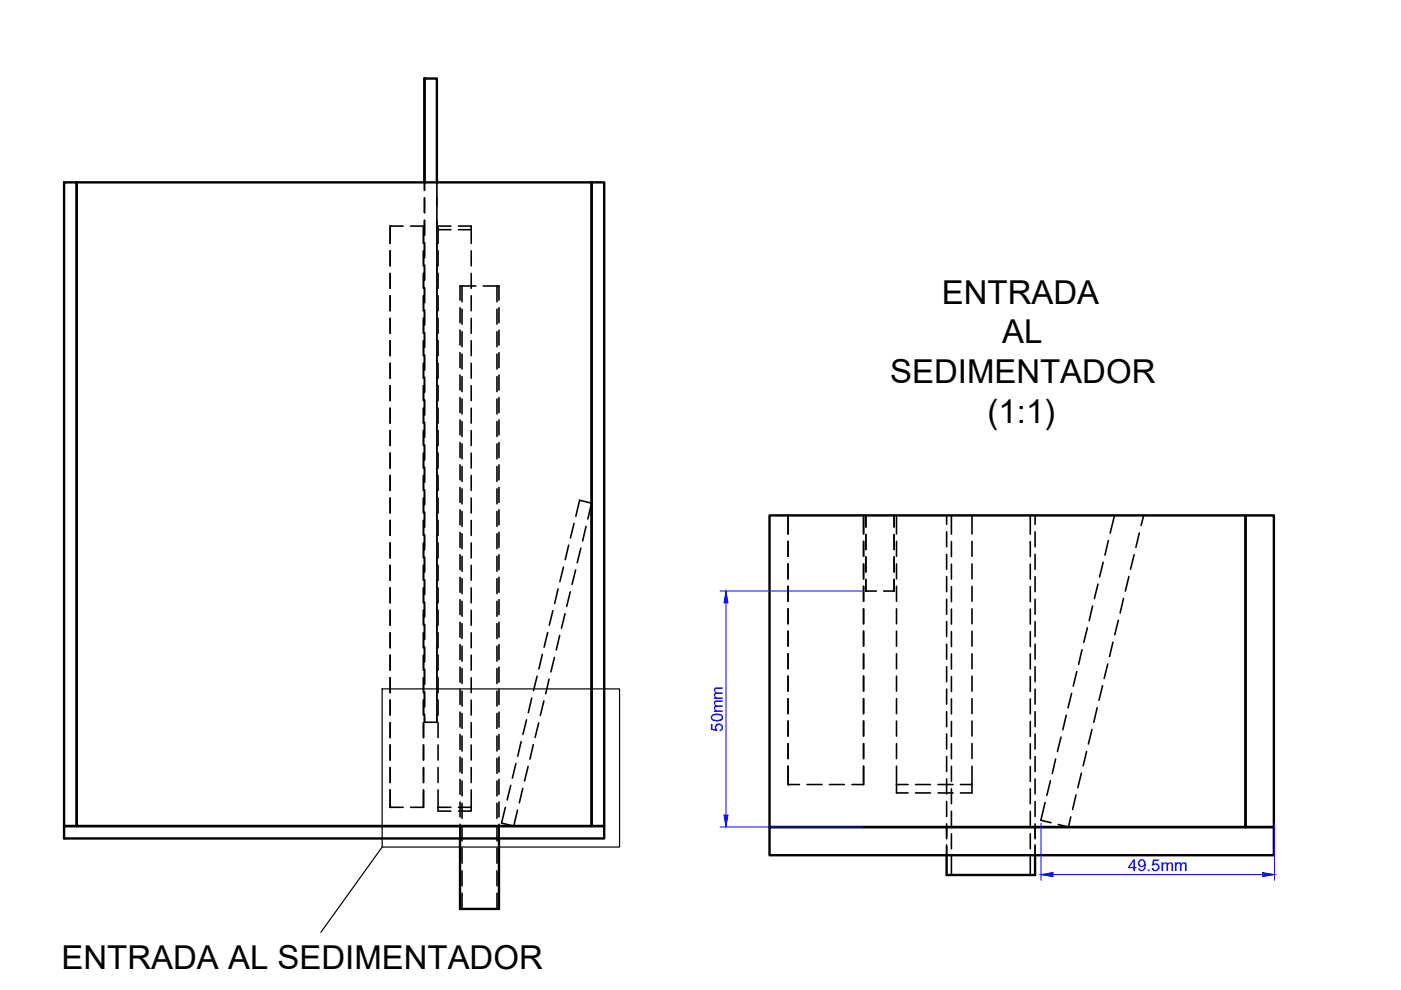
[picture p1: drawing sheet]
<svg xmlns="http://www.w3.org/2000/svg" width="297mm" height="210mm" viewBox="0 0 297 210" stroke-linecap="round" stroke-linejoin="round" font-family="sans-serif">
<defs><g id="words">
<g font-size="7">
<text x="199.7" y="64.4">ENTRADA</text>
<text x="212.5" y="72.7">AL</text>
<text x="188.7" y="81.2">SEDIMENTADOR</text>
<text x="209.4" y="89.6">(1:1)</text>
<text x="13" y="205.4">ENTRADA AL SEDIMENTADOR</text>
</g>
<g font-size="3.5" fill="#00f">
<text x="153.2" y="155.1" transform="rotate(-90 153.2 155.1)">50mm</text>
<text x="239.2" y="184.8">49.5mm</text>
</g>
</g></defs>
<!-- layer: MD_Visible -->
<path d="M13.6 38.7h2.7v136.4h-2.7zM16.3 38.7h109.1v136.4h-109.1zM90 38.7v-22h2.6v22M125.4 38.7h2.7v136.4h-2.7zM163.2 109.3h100.9v66.1h-100.9zM264.1 109.3h6v66.1h-6zM13.6 175.1h114.5v2.7h-114.5zM97.5 177.8v14.9h8.3v-14.9M163.2 175.4h106.9v5.9h-106.9zM200.7 181.3v4.2h18.8v-4.2" fill="none" stroke="#000" stroke-width=".51"/>
<!-- layer: MD_Oculto -->
<g fill="none" stroke="#000" stroke-width=".34">
<path d="M92.6 16.7v3.1M90 38.7v1.7M92.6 21.4v3.2M92.6 26.2v3.2M92.6 30.9v3.2M92.6 35.7v4.7M82.7 53.2v3.2M82.7 58v3.1M85.5 47.9h-2.8v3.7M87 47.9h2.8v3.7M89.8 53.2v3.2M89.8 58v3.1"/>
<path d="M90 41.9v3.2M90 46.7v3.2M90 51.4v3.2M90 56.2v3.2M92.6 40.4v4.7M92.6 45.2v4.7M92.6 50v4.6M92.6 54.8v4.6M92.6 59.5v4.6M92.9 48.7h2.7M92.9 53.2v3.2M92.9 58v3.1"/>
<path d="M95.6 47.9h-2.7v3.7M97.2 48.7h2.7M97.2 47.9h2.7v3.7M99.9 53.2v3.2M99.9 58v3.1M82.7 62.7v3.2M82.7 67.5v3.2M82.7 72.2v3.2M82.7 77v3.2M89.8 62.7v3.2M89.8 67.5v3.2M89.8 72.2v3.2"/>
<path d="M89.8 77v3.2M90 61v3.1M90 65.8v3.1M90 70.5v3.2M90 75.3v3.2M92.6 64.3v4.6M92.6 69v4.7M92.6 73.8v4.7M92.6 78.5v4.7M92.9 62.7v3.2M92.9 67.5v3.2M92.9 72.2v3.2"/>
<path d="M92.9 77v3.2M97.5 65.2v3.2M97.5 70v3.2M97.5 74.8v3.1M97.5 79.5v3.2M98 60.6v3.4M98 65.5v3.2M98 70.3v3.2M98 75.1v3.1M98 79.9v3.1M99.9 62.7v3.2M99.9 67.5v3.2"/>
<path d="M99.9 72.2v3.2M99.9 77v3.2M100.9 60.6h-3.4v3M102.4 60.6h3.4v3M105.4 60.6v3.4M105.4 65.5v3.2M105.4 70.3v3.2M105.4 75.1v3.1M105.4 79.9v3.1M105.8 65.2v3.2M105.8 70v3.2M105.8 74.8v3.1"/>
<path d="M105.8 79.5v3.2M82.7 81.8v3.1M82.7 86.5v3.2M82.7 91.3v3.2M82.7 96.1v3.1M89.8 81.8v3.1M89.8 86.5v3.2M89.8 91.3v3.2M89.8 96.1v3.1M90 80v3.2M90 84.8v3.2M90 89.5v3.2"/>
<path d="M90 94.3v3.2M90 99.1v3.1M92.6 83.3v4.7M92.6 88.1v4.6M92.6 92.9v4.6M92.6 97.6v4.6M92.9 81.8v3.1M92.9 86.5v3.2M92.9 91.3v3.2M92.9 96.1v3.1M97.5 84.3v3.2M97.5 89v3.2"/>
<path d="M97.5 93.8v3.2M97.5 98.6v3.1M98 84.6v3.2M98 89.4v3.2M98 94.1v3.2M98 98.9v3.2M99.9 81.8v3.1M99.9 86.5v3.2M99.9 91.3v3.2M99.9 96.1v3.1M105.4 84.6v3.2M105.4 89.4v3.2"/>
<path d="M105.4 94.1v3.2M105.4 98.9v3.2M105.8 84.3v3.2M105.8 89v3.2M105.8 93.8v3.2M105.8 98.6v3.1M82.7 100.8v3.2M82.7 105.6v3.2M82.7 110.3v3.2M82.7 115.1v3.2M82.7 119.9v3.1M89.8 100.8v3.2"/>
<path d="M89.8 105.6v3.2M89.8 110.3v3.2M89.8 115.1v3.2M89.8 119.9v3.1M90 103.9v3.1M90 108.6v3.2M90 113.4v3.2M90 118.1v3.2M92.6 102.4v4.6M92.6 107.1v4.7M92.6 111.9v4.7M92.6 116.6v4.7"/>
<path d="M92.9 100.8v3.2M92.9 105.6v3.2M92.9 110.3v3.2M92.9 115.1v3.2M92.9 119.9v3.1M97.5 103.3v3.2M97.5 108.1v3.2M97.5 112.9v3.1M97.5 117.6v3.2M98 103.6v3.2M98 108.4v3.2M98 113.2v3.1"/>
<path d="M98 118v3.1M99.9 100.8v3.2M99.9 105.6v3.2M99.9 110.3v3.2M99.9 115.1v3.2M99.9 119.9v3.1M105.4 103.6v3.2M105.4 108.4v3.2M105.4 113.2v3.1M105.4 118v3.1M105.8 103.3v3.2M105.8 108.1v3.2"/>
<path d="M105.8 112.9v3.1M105.8 117.6v3.2M120.6 115.6l-.8 3.1M121.7 111l-.8 3.1M122.1 109.4l.8-3.3 2.5 .6-.8 3.3M123.1 116.2l-.7 3.1M124.2 111.6l-.7 3.1M167.1 109.3v3.9M167.1 114.8v3.2M167.1 119.6v3.1M183.1 109.3v3.9M183.1 114.8v3.2"/>
<path d="M183.1 119.6v3.1M183.6 109.3v2.4M183.6 113.3v3.2M183.6 118.1v3.2M189.6 109.3v2.4M189.6 113.3v3.2M189.6 118.1v3.2M190.1 109.3v3.9M190.1 114.8v3.2M190.1 119.6v3.1M200.7 109.3v1.9M200.7 112.7v3.2"/>
<path d="M200.7 117.5v3.2M201.7 109.3v4M201.7 114.8v3.2M201.7 119.6v3.2M206.1 109.3v3.9M206.1 114.8v3.2M206.1 119.6v3.1M218.4 109.3v4M218.4 114.8v3.2M218.4 119.6v3.2M219.5 109.3v1.9M219.5 112.7v3.2"/>
<path d="M219.5 117.5v3.2M233.9 119.2l-.8 3.1M235 114.6l-.7 3.1M236.3 109.3l-.9 3.7M240.5 117.6l-.8 3.1M241.6 113l-.8 3M242.5 109.3l-.6 2.1M82.7 124.6v3.2M82.7 129.4v3.2M82.7 134.2v3.1M82.7 138.9v3.2M89.8 124.6v3.2"/>
<path d="M89.8 129.4v3.2M89.8 134.2v3.1M89.8 138.9v3.2M90 122.9v3.1M90 127.6v3.2M90 132.4v3.2M90 137.2v3.1M92.6 121.4v4.6M92.6 126.2v4.6M92.6 131v4.6M92.6 135.7v4.6M92.9 124.6v3.2"/>
<path d="M92.9 129.4v3.2M92.9 134.2v3.1M92.9 138.9v3.2M97.5 122.4v3.2M97.5 127.1v3.2M97.5 131.9v3.2M97.5 136.7v3.1M98 122.7v3.2M98 127.5v3.2M98 132.2v3.2M98 137v3.2M99.9 124.6v3.2"/>
<path d="M99.9 129.4v3.2M99.9 134.2v3.1M99.9 138.9v3.2M105.4 122.7v3.2M105.4 127.5v3.2M105.4 132.2v3.2M105.4 137v3.2M105.8 122.4v3.2M105.8 127.1v3.2M105.8 131.9v3.2M105.8 136.7v3.1M115 138.7l-.7 3.1"/>
<path d="M116.1 134.1l-.7 3.1M117.2 129.5l-.7 3.1M117.6 139.4l-.8 3.1M118.3 124.9l-.7 3M118.7 134.7l-.8 3.1M119.5 120.2l-.8 3.1M119.8 130.1l-.8 3.1M120.9 125.5l-.8 3.1M122 120.8l-.7 3.1M167.1 124.3v3.2M167.1 129.1v3.2M167.1 133.8v3.2"/>
<path d="M167.1 138.6v3.2M183.1 124.3v3.2M183.1 129.1v3.2M183.1 133.8v3.2M183.1 138.6v3.2M183.6 122.9v2.4h2.2M183.6 122.9v2.4M189.6 122.9v2.4h-2.2M190.1 124.3v3.2M190.1 129.1v3.2M190.1 133.8v3.2M190.1 138.6v3.2"/>
<path d="M200.7 122.3v3.1M200.7 127.1v3.1M200.7 131.8v3.2M200.7 136.6v3.2M201.7 124.4v3.2M201.7 129.1v3.2M201.7 133.9v3.2M201.7 138.7v3.1M206.1 124.3v3.2M206.1 129.1v3.2M206.1 133.8v3.2M206.1 138.6v3.2"/>
<path d="M218.4 124.4v3.2M218.4 129.1v3.2M218.4 133.9v3.2M218.4 138.7v3.1M219.5 122.3v3.1M219.5 127.1v3.1M219.5 131.8v3.2M219.5 136.6v3.2M229.4 137.8l-.7 3.1M230.5 133.1l-.7 3.1M231.6 128.5l-.7 3.1M232.8 123.8l-.8 3.1"/>
<path d="M236 136.2l-.8 3M237.1 131.5l-.8 3.1M238.2 126.9l-.7 3.1M239.4 122.2l-.8 3.1M82.7 143.7v3.2M82.7 148.4v3.2M82.7 153.2v3.2M82.7 158v3.1M89.8 143.7v3.2M89.8 148.4v3.2M89.8 153.2v3.2M89.8 158v3.1"/>
<path d="M90 151.4v1.7h2.6v-1.7M90 141.9v3.2M90 146.7v3.2M92.6 140.4v4.7M92.6 145.2v4.7M92.6 150v3.1M92.9 143.7v3.2M92.9 148.4v3.2M92.9 153.2v3.2M92.9 158v3.1M97.5 141.4v3.2M97.5 146.2v3.2"/>
<path d="M97.5 151v3.1M97.5 155.7v3.2M98 141.7v3.2M98 146.5v3.2M98 151.3v3.1M98 156.1v3.1M99.9 143.7v3.2M99.9 148.4v3.2M99.9 153.2v3.2M99.9 158v3.1M105.4 141.7v3.2M105.4 146.5v3.2"/>
<path d="M105.4 151.3v3.1M105.4 156.1v3.1M105.8 141.4v3.2M105.8 146.2v3.2M105.8 151v3.1M105.8 155.7v3.2M110.5 157.2l-.7 3.1M111.6 152.6l-.7 3.1M112.7 148l-.7 3.1M113.1 157.9l-.7 3.1M113.9 143.4l-.8 3M114.2 153.3l-.7 3.1"/>
<path d="M115.3 148.6l-.7 3.1M116.4 144l-.7 3.1M167.1 143.4v3.1M167.1 148.1v3.2M167.1 152.9v3.2M167.1 157.7v3.1M183.1 143.4v3.1M183.1 148.1v3.2M183.1 152.9v3.2M183.1 157.7v3.1M190.1 143.4v3.1M190.1 148.1v3.2"/>
<path d="M190.1 152.9v3.2M190.1 157.7v3.1M200.7 141.4v3.1M200.7 146.1v3.2M200.7 150.9v3.2M200.7 155.6v3.2M201.7 143.4v3.2M201.7 148.2v3.2M201.7 153v3.1M201.7 157.7v3.2M206.1 143.4v3.1M206.1 148.1v3.2"/>
<path d="M206.1 152.9v3.2M206.1 157.7v3.1M218.4 143.4v3.2M218.4 148.2v3.2M218.4 153v3.1M218.4 157.7v3.2M219.5 141.4v3.1M219.5 146.1v3.2M219.5 150.9v3.2M219.5 155.6v3.2M225 156.3l-.8 3.1M226.1 151.7l-.8 3"/>
<path d="M227.2 147l-.8 3.1M228.3 142.4l-.8 3.1M230.4 159.3l-.7 3.1M231.5 154.7l-.7 3M232.6 150l-.7 3.1M233.8 145.4l-.8 3.1M234.9 140.8l-.8 3.1M82.7 162.7v3.2M82.7 167.5v3.7h2.8M89.8 162.7v3.2M89.8 167.5v3.7h-2.8M92.9 167.5v4.5h2.7"/>
<path d="M92.9 162.7v3.2M92.9 171.2h2.7M97.2 171.2h2.7M97.5 160.5v3.2M97.5 165.2v3.2M97.5 170v3.2M97.5 174.8v3M98 160.8v3.2M98 165.6v3.2M98 170.3v3.2M98 175.1v3.2M98 179.8v3.2"/>
<path d="M99.9 171.2v.8h-2.7M99.9 162.7v3.2M99.9 167.5v3.7M105.4 160.8v3.2M105.4 165.6v3.2M105.4 170.3v3.2M105.4 175.1v3.2M105.4 179.8v3.2M105.8 160.5v3.2M105.8 165.2v3.2M105.8 170v3.2M105.8 174.8v3"/>
<path d="M107.1 171.2l-.8 3.3 2.6 .6 .8-3.3M108.3 166.5l-.8 3.1M109.4 161.9l-.8 3.1M110.8 167.1l-.7 3.1M112 162.5l-.8 3.1M167.1 162.4v3.9h2.4M171.1 166.3h3.2M175.9 166.3h3.1M183.1 162.4v3.9h-2.5M190.1 162.4v5.7h2.4M190.1 166.3h2.4M194.1 168.1h3.2"/>
<path d="M194.1 166.3h3.2M198.9 168.1h3.2M198.9 166.3h3.2M200.7 160.4v3.2M200.7 165.2v3.1M200.7 169.9v3.2M200.7 174.7v3.2M200.7 179.1v2.2M201.7 162.5v3.2M201.7 167.2v3.2M201.7 172v3.2M201.7 176.8v3.2"/>
<path d="M206.1 162.4v3.9h-2.5M206.1 166.3v1.8h-2.5M218.4 162.5v3.2M218.4 167.2v3.2M218.4 172v3.2M218.4 176.8v3.2M219.5 160.4v3.2M219.5 165.2v3.1M219.5 169.9v3.2M219.5 174.7v3.2M219.5 179.1v2.2M221.6 170.2l-.9 3.7 2.1 .5"/>
<path d="M222.7 165.5l-.7 3.1M223.8 160.9l-.7 3.1M227 173.2l-.5 2.2-2.1-.6M228.1 168.5l-.7 3.1M229.3 163.9l-.8 3.1M98 184.6v3.2M98 189.4v3.3M105.4 184.6v3.2M105.4 189.4v3.3M201.7 181.5v4M218.4 181.5v4"/>
</g>
<g fill="#000">
<circle cx="82.7" cy="47.9" r=".17"/>
<circle cx="90" cy="153.1" r=".17"/>
<circle cx="82.7" cy="171.2" r=".17"/>
<circle cx="167.1" cy="166.3" r=".17"/>
</g>
<!-- layer: MD_Visible -->
<circle cx="90" cy="16.7" r=".25" fill="#000"/>
<path d="M81 146.1h50.4v33.5h-50.4zM81 179.6l-13 18.1" fill="none" stroke="#000" stroke-width=".25"/>
<!-- layer: COTAS -->
<path d="M152.7 125.3h30.3M153.9 127.8v45M152.7 175.3h30.3M220.7 174.6v12.1M270.2 174.6v12.1M223.2 185.4h44.5" fill="none" stroke="#00f" stroke-width=".21"/>
<g fill="#00f" stroke="#00f" stroke-width=".21">
<path d="M153.9 125.3l.4 2.5h-.8z"/>
<path d="M153.5 172.8h.8l-.4 2.5z"/>
<path d="M220.7 185.4l2.5-.4v.9z"/>
<path d="M267.7 185l2.5 .4-2.5 .5z"/>
</g>
<use href="#words"/>
</svg>
